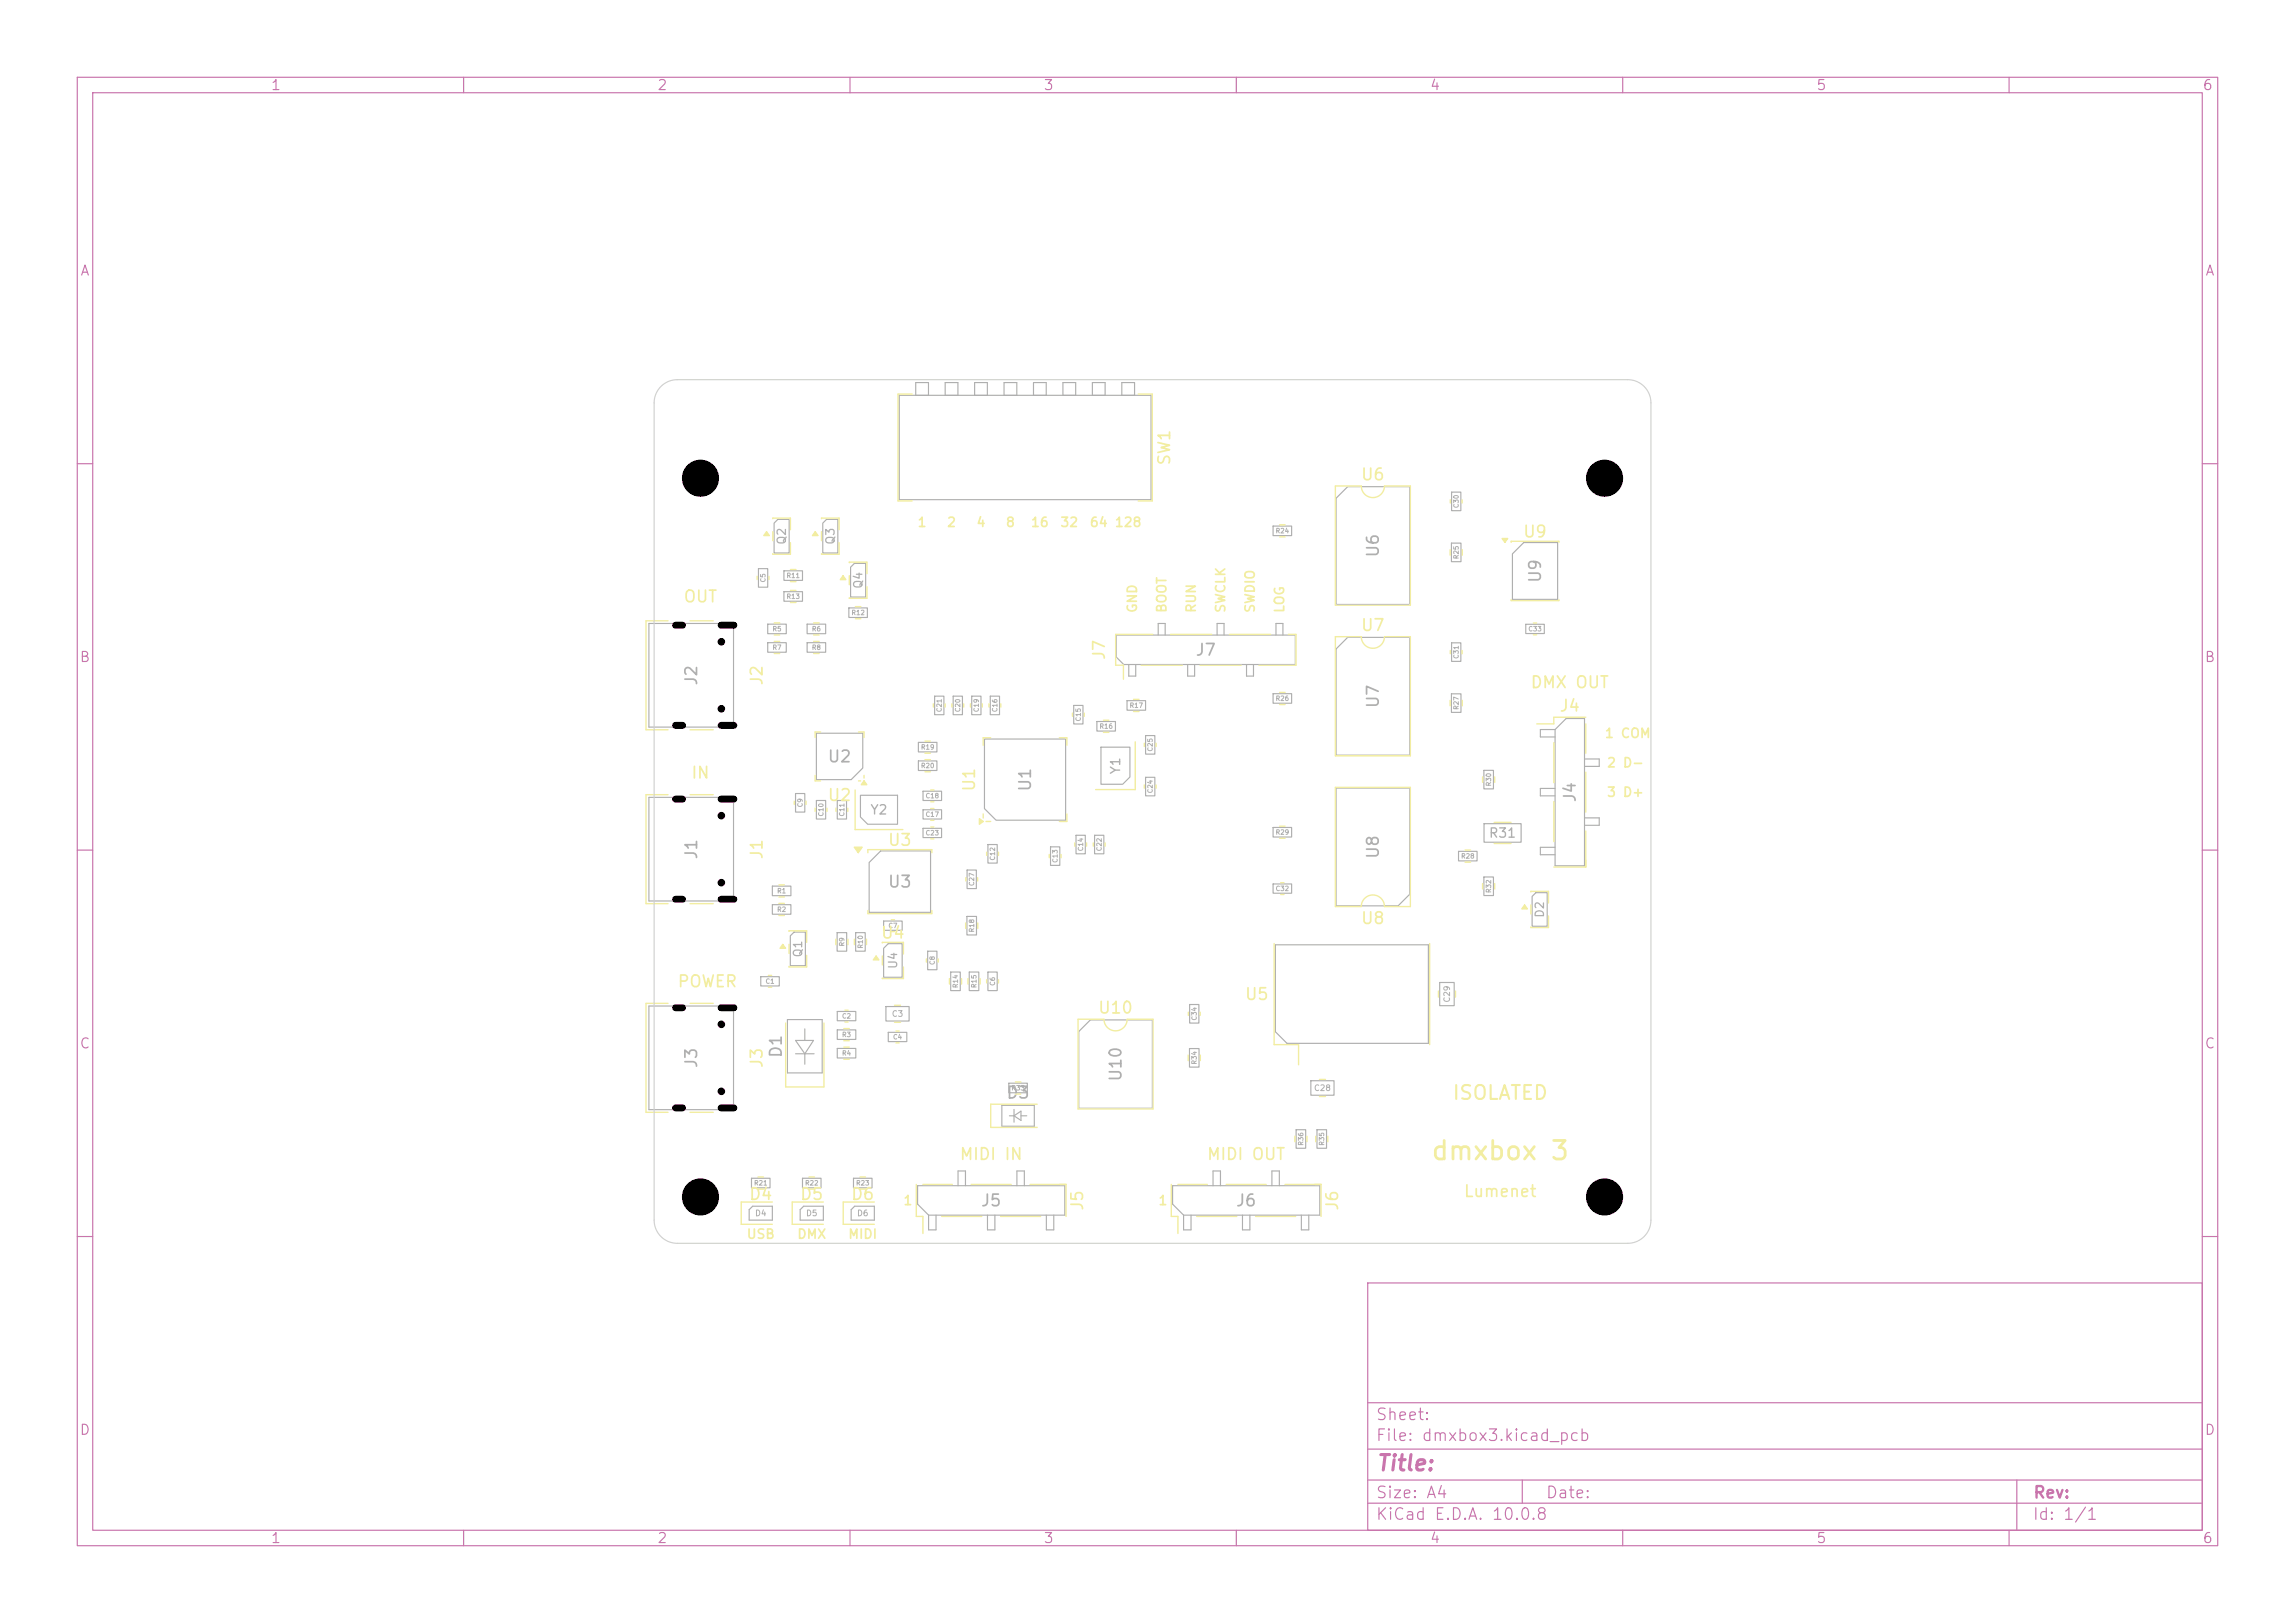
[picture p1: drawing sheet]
<svg xmlns="http://www.w3.org/2000/svg" width="297mm" height="210mm" viewBox="0 0 297 210" stroke-linecap="round" stroke-linejoin="round" font-family="sans-serif">
<defs><g id="words">
<text font-size="2.4" fill="#f2eda1" x="185.1" y="150.7">dmxbox 3</text>
<text font-size="2" fill="#c872ab" x="178" y="190.8">Title:</text>
<text font-size="1.8" fill="#f2eda1" x="187.8" y="142.7">ISOLATED</text>
<g font-size="1.5" fill="#f2eda1">
<text x="151.8" y="60.3" transform="rotate(-90 151.8 60.3)">SW1</text>
<text x="176" y="62.5">U6</text>
<text x="197" y="69.9">U9</text>
<text x="88.4" y="78.3">OUT</text>
<text x="176" y="82">U7</text>
<text x="99.1" y="88.8" transform="rotate(-90 99.1 88.8)">J2</text>
<text x="143.4" y="85.5" transform="rotate(-90 143.4 85.5)">J7</text>
<text x="198" y="89.4">DMX OUT</text>
<text x="201.7" y="92.4">J4</text>
<text x="89.4" y="101.1">IN</text>
<text x="107" y="104">U2</text>
<text x="126.5" y="102.5" transform="rotate(-90 126.5 102.5)">U1</text>
<text x="99.1" y="111.3" transform="rotate(-90 99.1 111.3)">J1</text>
<text x="114.8" y="109.8">U3</text>
<text x="176" y="119.9">U8</text>
<text x="113.9" y="121.8">U4</text>
<text x="87.6" y="128.1">POWER</text>
<text x="142" y="131.5">U10</text>
<text x="161" y="129.8">U5</text>
<text x="99.1" y="138.3" transform="rotate(-90 99.1 138.3)">J3</text>
<text x="96.8" y="155.6">D4</text>
<text x="103.4" y="155.6">D5</text>
<text x="110" y="155.6">D6</text>
<text x="124.1" y="150.5">MIDI IN</text>
<text x="156.1" y="150.5">MIDI OUT</text>
<text x="189.3" y="155.3">Lumenet</text>
<text x="140.5" y="156.8" transform="rotate(-90 140.5 156.8)">J5</text>
<text x="173.5" y="156.8" transform="rotate(-90 173.5 156.8)">J6</text>
</g>
<g font-size="1.5" fill="#afafaf">
<text x="178.8" y="72.2" transform="rotate(-90 178.8 72.2)">U6</text>
<text x="199.8" y="75.5" transform="rotate(-90 199.8 75.5)">U9</text>
<text x="90.6" y="88.8" transform="rotate(-90 90.6 88.8)">J2</text>
<text x="154.6" y="85.2">J7</text>
<text x="178.8" y="91.7" transform="rotate(-90 178.8 91.7)">U7</text>
<text x="107" y="99">U2</text>
<text x="133.8" y="102.5" transform="rotate(-90 133.8 102.5)">U1</text>
<text x="204.3" y="103.9" transform="rotate(-90 204.3 103.9)">J4</text>
<text x="90.6" y="111.3" transform="rotate(-90 90.6 111.3)">J1</text>
<text x="178.8" y="111.2" transform="rotate(-90 178.8 111.2)">U8</text>
<text x="114.8" y="115.2">U3</text>
<text x="101.5" y="137" transform="rotate(-90 101.5 137)">D1</text>
<text x="90.6" y="138.3" transform="rotate(-90 90.6 138.3)">J3</text>
<text x="130.1" y="142.5">D3</text>
<text x="145.5" y="140.1" transform="rotate(-90 145.5 140.1)">U10</text>
<text x="126.8" y="156.5">J5</text>
<text x="159.8" y="156.5">J6</text>
</g>
<g font-size="1.5" fill="#c872ab">
<text x="178" y="184.1">Sheet:</text>
<text x="178" y="186.8">File: dmxbox3.kicad_pcb</text>
<text x="178" y="197">KiCad E.D.A. 10.0.8</text>
<text x="178" y="194.2">Size: A4</text>
<text x="200" y="194.2">Date:</text>
<text x="263" y="197">Id: 1/1</text>
<text x="263" y="194.2">Rev:</text>
</g>
<g font-size="1.3" fill="#c872ab">
<text x="35" y="12">1</text>
<text x="85" y="12">2</text>
<text x="135" y="12">3</text>
<text x="185" y="12">4</text>
<text x="235" y="12">5</text>
<text x="285" y="12">6</text>
<text x="10.3" y="36">A</text>
<text x="285.3" y="36">A</text>
<text x="10.2" y="86">B</text>
<text x="285.2" y="86">B</text>
<text x="10.2" y="136">C</text>
<text x="285.2" y="136">C</text>
<text x="10.2" y="186">D</text>
<text x="285.2" y="186">D</text>
<text x="35" y="200">1</text>
<text x="85" y="200">2</text>
<text x="135" y="200">3</text>
<text x="185" y="200">4</text>
<text x="235" y="200">5</text>
<text x="285" y="200">6</text>
</g>
<g font-size="1.2" fill="#f2eda1">
<text x="118.6" y="68.5">1</text>
<text x="122.5" y="68.5">2</text>
<text x="126.3" y="68.5">4</text>
<text x="130.1" y="68.5">8</text>
<text x="133.3" y="68.5">16</text>
<text x="137.1" y="68.5">32</text>
<text x="140.9" y="68.5">64</text>
<text x="144.2" y="68.5">128</text>
<text x="147.4" y="79.4" transform="rotate(-90 147.4 79.4)">GND</text>
<text x="151.2" y="79.4" transform="rotate(-90 151.2 79.4)">BOOT</text>
<text x="155.1" y="79.4" transform="rotate(-90 155.1 79.4)">RUN</text>
<text x="158.9" y="79.4" transform="rotate(-90 158.9 79.4)">SWCLK</text>
<text x="162.7" y="79.4" transform="rotate(-90 162.7 79.4)">SWDIO</text>
<text x="166.5" y="79.4" transform="rotate(-90 166.5 79.4)">LOG</text>
<text x="207.6" y="95.8">1 COM</text>
<text x="207.9" y="99.6">2 D-</text>
<text x="207.9" y="103.4">3 D+</text>
<text x="96.5" y="160.6">USB</text>
<text x="103.1" y="160.6">DMX</text>
<text x="109.7" y="160.6">MIDI</text>
<text x="116.8" y="156.2">1</text>
<text x="149.8" y="156.2">1</text>
</g>
<g font-size="1.2" fill="#afafaf">
<text x="145.3" y="100.3" transform="rotate(-90 145.3 100.3)">Y1</text>
<text x="112.5" y="105.7">Y2</text>
<text x="192.6" y="108.7">R31</text>
</g>
<g font-size="1.1" fill="#afafaf">
<text x="102" y="70.6" transform="rotate(-90 102 70.6)">Q2</text>
<text x="108.3" y="70.6" transform="rotate(-90 108.3 70.6)">Q3</text>
<text x="111.9" y="76.3" transform="rotate(-90 111.9 76.3)">Q4</text>
<text x="200.1" y="118.8" transform="rotate(-90 200.1 118.8)">D2</text>
<text x="104.1" y="124" transform="rotate(-90 104.1 124)">Q1</text>
<text x="116.4" y="125.5" transform="rotate(-90 116.4 125.5)">U4</text>
</g>
<g font-size=".8" fill="#afafaf">
<text x="115.3" y="131.7">C3</text>
<text x="187.8" y="129.8" transform="rotate(-90 187.8 129.8)">C29</text>
<text x="170" y="141.3">C28</text>
<text x="97.6" y="157.5">D4</text>
<text x="104.2" y="157.5">D5</text>
<text x="110.8" y="157.5">D6</text>
</g>
<g font-size=".6" fill="#afafaf">
<text x="188.9" y="65.8" transform="rotate(-90 188.9 65.8)">C30</text>
<text x="165" y="69.1">R24</text>
<text x="99.2" y="75.4" transform="rotate(-90 99.2 75.4)">C5</text>
<text x="101.7" y="74.9">R11</text>
<text x="101.7" y="77.6">R13</text>
<text x="188.9" y="72.4" transform="rotate(-90 188.9 72.4)">R25</text>
<text x="99.9" y="81.8">R5</text>
<text x="105" y="81.8">R6</text>
<text x="110.1" y="79.7">R12</text>
<text x="197.7" y="81.8">C33</text>
<text x="99.9" y="84.2">R7</text>
<text x="105" y="84.2">R8</text>
<text x="188.9" y="85.3" transform="rotate(-90 188.9 85.3)">C31</text>
<text x="122" y="92.2" transform="rotate(-90 122 92.2)">C21</text>
<text x="124.4" y="92.2" transform="rotate(-90 124.4 92.2)">C20</text>
<text x="126.8" y="92.2" transform="rotate(-90 126.8 92.2)">C19</text>
<text x="129.2" y="92.2" transform="rotate(-90 129.2 92.2)">C16</text>
<text x="140" y="93.4" transform="rotate(-90 140 93.4)">C15</text>
<text x="142.2" y="94.4">R16</text>
<text x="146.1" y="91.7">R17</text>
<text x="165" y="90.8">R26</text>
<text x="188.9" y="91.9" transform="rotate(-90 188.9 91.9)">R27</text>
<text x="119.1" y="97.1">R19</text>
<text x="119.1" y="99.5">R20</text>
<text x="149.3" y="97.3" transform="rotate(-90 149.3 97.3)">C25</text>
<text x="193.1" y="101.8" transform="rotate(-90 193.1 101.8)">R30</text>
<text x="104" y="104.5" transform="rotate(-90 104 104.5)">C9</text>
<text x="106.7" y="105.7" transform="rotate(-90 106.7 105.7)">C10</text>
<text x="109.4" y="105.7" transform="rotate(-90 109.4 105.7)">C11</text>
<text x="119.7" y="105.8">C17</text>
<text x="119.7" y="103.4">C18</text>
<text x="149.3" y="102.7" transform="rotate(-90 149.3 102.7)">C24</text>
<text x="119.7" y="108.2">C23</text>
<text x="128.9" y="111.4" transform="rotate(-90 128.9 111.4)">C12</text>
<text x="137" y="111.7" transform="rotate(-90 137 111.7)">C13</text>
<text x="140.3" y="110.2" transform="rotate(-90 140.3 110.2)">C14</text>
<text x="142.7" y="110.2" transform="rotate(-90 142.7 110.2)">C22</text>
<text x="165" y="108.1">R29</text>
<text x="189" y="111.2">R28</text>
<text x="100.5" y="115.7">R1</text>
<text x="100.5" y="118.1">R2</text>
<text x="126.2" y="114.7" transform="rotate(-90 126.2 114.7)">C27</text>
<text x="165" y="115.4">C32</text>
<text x="193.1" y="115.6" transform="rotate(-90 193.1 115.6)">R32</text>
<text x="109.4" y="122.5" transform="rotate(-90 109.4 122.5)">R9</text>
<text x="111.8" y="122.8" transform="rotate(-90 111.8 122.8)">R10</text>
<text x="114.9" y="120.2">C7</text>
<text x="121.1" y="124.9" transform="rotate(-90 121.1 124.9)">C8</text>
<text x="126.2" y="120.7" transform="rotate(-90 126.2 120.7)">R18</text>
<text x="99" y="127.4">C1</text>
<text x="108.9" y="131.9">C2</text>
<text x="124.1" y="127.9" transform="rotate(-90 124.1 127.9)">R14</text>
<text x="126.5" y="127.9" transform="rotate(-90 126.5 127.9)">R15</text>
<text x="128.9" y="127.6" transform="rotate(-90 128.9 127.6)">C6</text>
<text x="108.9" y="134.3">R3</text>
<text x="108.9" y="136.7">R4</text>
<text x="115.5" y="134.6">C4</text>
<text x="155" y="137.8" transform="rotate(-90 155 137.8)">R34</text>
<text x="155" y="132.1" transform="rotate(-90 155 132.1)">C34</text>
<text x="130.8" y="141.2">R33</text>
<text x="168.8" y="148.3" transform="rotate(-90 168.8 148.3)">R36</text>
<text x="171.5" y="148.3" transform="rotate(-90 171.5 148.3)">R35</text>
<text x="97.5" y="153.5">R21</text>
<text x="104.1" y="153.5">R22</text>
<text x="110.7" y="153.5">R23</text>
</g>
</g></defs>
<g fill="none" stroke="#c872ab" stroke-width=".15">
<path d="M10 10h277v190h-277zM12 12h273v186h-273zM60 10v2M110 10v2M160 10v2M210 10v2M260 10v2M10 60h2M285 60h2M10 110h2M285 110h2M10 160h2"/>
<path d="M177 166h108v32h-108zM285 160h2M60 198v2M110 198v2M160 198v2M177 194.5h108M177 191.5h108M177 187.5h108M177 181.5h108M197 191.5v3M210 198v2M260 198v2"/>
<path d="M261 191.5v6.5"/>
</g>
<g fill="none" stroke="#afafaf" stroke-width=".15">
<path d="M116.4 51.2h32.6v13.5h-32.6zM118.5 51.2v-1.7h1.7v1.7M122.3 51.2v-1.7h1.7v1.7M126.1 51.2v-1.7h1.7v1.7M129.9 51.2v-1.7h1.7v1.7M133.7 51.2v-1.7h1.7v1.7M137.6 51.2v-1.7h1.6v1.7M141.4 51.2v-1.7h1.6v1.7M145.2 51.2v-1.7h1.6v1.7M98.2 73.6h1.2v2.4h-1.2zM100.2 67.7l.5-.5h1.4v4.4h-1.9zM101.5 73.9h2.4v1.2h-2.4z"/>
<path d="M101.5 76.6h2.4v1.2h-2.4zM106.5 67.7l.5-.5h1.4v4.4h-1.9zM109.9 78.7h2.4v1.2h-2.4zM110.6 72.9h1.4v4.4h-1.9v-3.9zM164.8 68.1h2.4v1.2h-2.4zM172.9 64.5l1.5-1.5h8v15.2h-9.5zM187.8 70.3h1.3v2.4h-1.3zM187.9 63.7h1.2v2.4h-1.2zM195.7 71.7l1.5-1.5h4.4v7.4h-5.9zM84 80.7h10.9v13.4h-10.9zM99.4 80.8h2.4v1.2h-2.4zM99.4 83.2h2.4v1.2h-2.4z"/>
<path d="M104.5 80.8h2.4v1.2h-2.4zM104.5 83.2h2.4v1.2h-2.4zM105.7 94.9h6v4.5l-1.5 1.5h-4.5zM118.9 96.1h2.4v1.2h-2.4zM118.9 98.5h2.4v1.2h-2.4zM121 90.1h1.2v2.4h-1.2zM123.4 90.1h1.2v2.4h-1.2zM125.8 90.1h1.2v2.4h-1.2zM127.4 95.6h10.5v10.5h-9l-1.5-1.5zM128.2 90.1h1.2v2.4h-1.2zM139 91.3h1.2v2.4h-1.2zM142 93.4h2.4v1.2h-2.4z"/>
<path d="M142.5 96.7h3.7v3.8l-.9 1h-2.8zM144.5 82.2h23.1v3.8h-22.2l-.9-1zM145.9 90.7h2.4v1.2h-2.4zM146.1 86v1.5h.9v-1.5M148.3 95.2h1.2v2.4h-1.2zM149.9 82.2v-1.5h.9v1.5M153.7 86v1.5h.9v-1.5M157.5 82.2v-1.5h.9v1.5M161.3 86v1.5h.9v-1.5M164.8 89.8h2.4v1.2h-2.4zM165.1 82.2v-1.5h.9v1.5M172.9 84l1.5-1.5h8v15.2h-9.5z"/>
<path d="M187.8 89.8h1.3v2.4h-1.3zM187.9 83.2h1.2v2.4h-1.2zM192 99.7h1.3v2.4h-1.3zM197.5 80.8h2.4v1.2h-2.4zM201.2 94.4h-1.9v1h1.9M202.7 93h2.4v19h-3.9v-17.6zM205.1 98.2h1.9v1h-1.9M84 103.2h10.9v13.4h-10.9zM100 114.7h2.4v1.2h-2.4zM100 117.1h2.4v1.2h-2.4zM103 102.7h1.2v2.4h-1.2zM105.7 103.6h1.2v2.4h-1.2z"/>
<path d="M108.4 103.6h1.2v2.4h-1.2zM111.4 102.9h4.8v3.8h-3.9l-.9-1zM114 110.1h6.4v8h-7.9v-6.5zM114.4 119.2h2.4v1.2h-2.4zM119.5 104.8h2.4v1.2h-2.4zM119.5 107.2h2.4v1.2h-2.4zM119.5 102.4h2.4v1.2h-2.4zM125.1 118.6h1.3v2.4h-1.3zM125.2 112.6h1.2v2.4h-1.2zM127.9 109.3h1.2v2.4h-1.2zM136 109.6h1.2v2.4h-1.2zM139.3 108.1h1.2v2.4h-1.2z"/>
<path d="M141.7 108.1h1.2v2.4h-1.2zM148.3 100.6h1.2v2.4h-1.2zM164.8 114.4h2.4v1.2h-2.4zM164.8 107.1h2.4v1.2h-2.4zM172.9 102h9.5v13.7l-1.5 1.5h-8zM188.8 110.2h2.4v1.2h-2.4zM192 113.5h1.3v2.4h-1.3zM192.1 106.6h4.8v2.4h-4.8zM198.8 115.5h1.4v4.4h-1.9v-3.9zM201.2 102h-1.9v1h1.9M201.2 109.6h-1.9v1h1.9M205.1 105.8h1.9v1h-1.9"/>
<path d="M84 130.2h10.9v13.4h-10.9zM98.5 126.4h2.4v1.2h-2.4zM101.9 131.9h4.5v6.9h-4.5zM102.8 120.6h1.4v4.4h-1.9v-3.9zM103 136.4h2.4M103 134.6h2.3l-1.1 1.8zM104.2 133.1v1.5M104.2 136.4v1.3M108.3 120.7h1.3v2.4h-1.3zM108.4 133.3h2.4v1.2h-2.4zM108.4 135.7h2.4v1.2h-2.4zM108.4 130.9h2.4v1.2h-2.4z"/>
<path d="M110.7 120.7h1.3v2.4h-1.3zM114.4 122.7l.6-.6h1.8v4.4h-2.4zM114.7 130.2h3v1.9h-3zM115 133.6h2.4v1.2h-2.4zM120.1 123.1h1.2v2.4h-1.2zM123 125.8h1.3v2.4h-1.3zM125.4 125.8h1.3v2.4h-1.3zM127.9 125.8h1.2v2.4h-1.2zM141.1 132h8v11.4h-9.5v-9.9zM153.9 135.7h1.3v2.4h-1.3zM154 130h1.2v2.4h-1.2zM165.1 122.3h19.8v12.7h-18.3l-1.5-1.5z"/>
<path d="M169.6 139.8h3v1.9h-3zM186.3 127.1h1.9v3h-1.9zM97 156.5l.4-.4h2.6v1.8h-3zM97.3 152.5h2.4v1.2h-2.4zM103.6 156.5l.4-.4h2.6v1.8h-3zM103.9 152.5h2.4v1.2h-2.4zM110.5 152.5h2.4v1.2h-2.4zM110.6 156.1h2.6v1.8h-3v-1.4zM118.7 153.4h19.1v3.8h-17.6l-1.5-1.4zM120.2 157.2v1.9h.9v-1.9M124 153.4v-1.9h.9v1.9M127.8 157.2v1.9h1v-1.9"/>
<path d="M129.7 143h4.2v2.7h-4.2zM130.6 140.2h2.4v1.2h-2.4zM130.6 144.4h.6M131.2 143.6v1.6M131.2 144.4l.9-.6v1.2zM131.6 153.4v-1.9h1v1.9M132.1 144.4h.8M135.4 157.2v1.9h1v-1.9M151.7 153.4h19.1v3.8h-17.6l-1.5-1.4zM153.2 157.2v1.9h.9v-1.9M157 153.4v-1.9h.9v1.9M160.8 157.2v1.9h1v-1.9"/>
<path d="M164.6 153.4v-1.9h1v1.9M167.7 146.2h1.3v2.4h-1.3zM168.4 157.2v1.9h1v-1.9M170.4 146.2h1.3v2.4h-1.3z"/>
</g>
<g fill="none" stroke="#f2eda1" stroke-width=".18">
<path d="M110.7 78.5h.7M110.7 80.1h.7M119.7 95.9h.7M119.7 97.5h.7M187.7 84.2v.4M189.2 84.2v.4M100.8 114.5h.7M100.8 116.1h.7M135.8 110.6v.4M137.3 110.6v.4M139.1 109.1v.4M140.6 109.1v.4"/>
<path d="M165.7 114.2h.5M165.7 115.7h.5M172.8 101.9h9.7v15.4h-3.3a1.5 1.5 0 0 0-1.5-1.5 1.5 1.5 0 0 0-1.5 1.5h-3.4zM191.9 100.5v.7M191.9 114.3v.7M193.4 100.5v.7M193.4 114.3v.7M101.3 122.2l.4 .5h-.8zM102.1 120.5v-.1h2.3v1.5M102.1 122.2v1.2M104.4 123.6v1.5h-2.3v-.1M110.6 121.5v.7"/>
<path d="M112.1 121.5v.7M164.9 122.1v13.1h3.2v2.6M185 122.1v13.1"/>
</g>
<path d="M101.3 122.2l.4 .5h-.8z" fill="#f2eda1"/>
<g fill="none" stroke="#f2eda1" stroke-width=".18">
<path d="M98 74.6v.4M99.5 74.6v.4M102.3 73.7h.7M102.3 75.3h.7M102.3 76.4h.7M102.3 78h.7M109.1 74.5l.4 .5h-.8zM109.9 72.8v-.1h2.3v1.5M109.9 74.5v1.2M112.2 75.9v1.5h-2.3v-.1M187.7 71.1v.7M189.2 71.1v.7"/>
<path d="M105.3 80.6h.7M105.3 82.2h.7M119.7 98.3h.7M119.7 99.9h.7M123.2 91.1v.4M124.7 91.1v.4M146.7 90.5h.7M146.7 92.1h.7M165.6 89.6h.7M165.6 91.2h.7M198.4 80.6h.5M198.4 82.1h.5"/>
<path d="M100.8 116.9h.7M100.8 118.5h.7M105.5 104.6v.4M107 104.6v.4M110.7 102.2v5.1h6.1M115.3 119h.5M120.4 104.6h.5M120.4 106.1h.5M120.4 107h.5M120.4 108.5h.5M125 113.6v.4M126.5 113.6v.4"/>
<path d="M148.1 101.6v.4M149.6 101.6v.4M165.6 106.9h.7M165.6 108.5h.7M99.4 126.2h.5M99.4 127.7h.5M109.2 133.1h.7M109.2 134.7h.7M115.3 120.5h.5M125.3 126.6v.7M126.8 126.6v.7M131.4 140h.7"/>
<path d="M139.5 131.9h3.4a1.5 1.5 0 0 0 1.5 1.5 1.5 1.5 0 0 0 1.5-1.5h3.3v11.6h-9.7zM153.8 131v.4M155.3 131v.4M111.3 152.3h.7M111.3 153.9h.7M118.6 153.3v4.1h.8v2.2M119.4 153.3h3.8M121.9 157.4h5.2M125.7 153.3h5.2M129.5 157.4h5.2M131.4 141.6h.7M133.3 153.3h4.7v4.1"/>
<path d="M167.6 147v.7M169.1 147v.7"/>
</g>
<path d="M109.1 74.5l.4 .5h-.8z" fill="#f2eda1"/>
<g fill="none" stroke="#f2eda1" stroke-width=".18">
<path d="M172.8 62.9h3.4a1.5 1.5 0 0 0 1.5 1.5 1.5 1.5 0 0 0 1.5-1.5h3.3v15.4h-9.7zM100.2 80.6h.7M100.2 82.2h.7M146.9 96v6.2h-5.1M148.1 96.2v.4M149.6 96.2v.4M102.8 103.7v.4M104.3 103.7v.4M120.4 102.2h.5M120.4 103.7h.5M197.3 117.1l.4 .5h-.8zM198.1 115.4v-.1h2.3v1.5"/>
<path d="M198.1 117.1v1.2M200.4 118.5v1.5h-2.3v-.1M109.2 135.5h.7M109.2 137.1h.7M115.8 130.1h.7M115.8 132.3h.7M153.8 136.5v.7M155.3 136.5v.7M170.8 139.7h.7M186.1 128.2v.8M188.4 128.2v.8M100 155.5h-4.1v2.9h4.1"/>
<path d="M104.7 152.3h.7M104.7 153.9h.7M151.6 153.3v4.1h.8v2.2M152.4 153.3h3.8M154.9 157.4h5.2M158.7 153.3h5.2M162.5 157.4h5.2M166.3 153.3h4.7v4.1M170.3 147v.7M170.8 141.9h.7M171.8 147v.7"/>
</g>
<path d="M197.3 117.1l.4 .5h-.8z" fill="#f2eda1"/>
<g fill="none" stroke="#f2eda1" stroke-width=".18">
<path d="M105.5 68.8l.4 .5h-.8zM106.3 67.1v-.1h2.3v1.5M106.3 68.8v1.2M108.6 70.2v1.5h-2.3v-.1M86.5 80.3h-2.9v14.1h2.9M89.3 80.3h3M89.3 94.4h3M100.2 83h.7M100.2 84.6h.7M105.3 83h.7M105.3 84.6h.7M120.8 91.1v.4"/>
<path d="M122.3 91.1v.4M86.5 102.8h-2.9v14.1h2.9M89.3 102.8h3M89.3 116.9h3M134.2 142.9h-6v3h6"/>
</g>
<path d="M105.5 68.8l.4 .5h-.8z" fill="#f2eda1"/>
<path d="M194.4 69.7h.7l-.3 .5zM195.6 70.2v-.2h6.1v.2M195.6 77.6v.1h6.1v-.1M138.8 92.3v.4M140.3 92.3v.4M172.8 82.4h3.4a1.5 1.5 0 0 0 1.5 1.5 1.5 1.5 0 0 0 1.5-1.5h3.3v15.4h-9.7zM127.7 110.3v.4M129.2 110.3v.4M193.4 106.4h2.1M193.4 109.1h2.1M115.9 133.4h.5M115.9 134.9h.5" fill="none" stroke="#f2eda1" stroke-width=".18"/>
<path d="M194.4 69.7h.7l-.3 .5z" fill="#f2eda1"/>
<path d="M128 91.1v.4M129.5 91.1v.4M108.2 121.5v.7M109.7 121.5v.7M113.4 123.7l.3 .5h-.7zM114.2 122v-.1h2.7v1.5M114.2 123.7v1.2M116.9 125.1v1.5h-2.7v-.1" fill="none" stroke="#f2eda1" stroke-width=".18"/>
<path d="M113.4 123.7l.3 .5h-.7z" fill="#f2eda1"/>
<path d="M99.2 68.8l.4 .5h-.8zM100 67.1v-.1h2.3v1.5M100 68.8v1.2M102.3 70.2v1.5h-2.3v-.1M127.7 126.8v.4M129.2 126.8v.4" fill="none" stroke="#f2eda1" stroke-width=".18"/>
<path d="M99.2 68.8l.4 .5h-.8z" fill="#f2eda1"/>
<g fill="none" stroke="#f2eda1" stroke-width=".18">
<path d="M165.6 67.9h.7M165.6 69.5h.7M187.7 64.7v.4M189.2 64.7v.4M110.6 109.6h1l-.5 .7zM112.3 110.3v-.4h8.3v.4M112.3 117.8v.4h8.3v-.4M125 119.4v.7M126.5 119.4v.7M141.5 109.1v.4M143 109.1v.4M101.7 132.4v8.2h4.9v-8.2"/>
<path d="M109.3 130.7h.5M109.3 132.2h.5M119.9 124.1v.4M121.4 124.1v.4M98.1 152.3h.7M98.1 153.9h.7M106.6 155.5h-4.1v2.9h4.1M113.2 155.5h-4.1v2.9h4.1"/>
</g>
<path d="M110.6 109.6h1l-.5 .7z" fill="#f2eda1"/>
<g fill="none" stroke="#f2eda1" stroke-width=".18">
<path d="M118 51h-1.8v13.8h1.8M147.3 51h1.8v13.8h-1.8M125.6 91.1v.4M127.1 91.1v.4M128.2 95.5h-1v.9M137.1 95.5h1v.9M142.8 93.2h.7M142.8 94.8h.7M147.7 86.1h5.3M149.2 82.1h-4.8v4h1v1.8M151.5 82.1h5.3M155.3 86.1h5.3"/>
<path d="M159.1 82.1h5.3M166.7 82.1h1v4h-4.8M201.1 96.1v5.2M205.2 92.8h-4.1v.9h-2.2M205.2 93.7v3.8M205.2 99.9v5.2M108.2 104.6v.4M109.7 104.6v.4M126.7 105.9l.5 .4-.5 .4zM127.2 105.3v.5M127.6 106.3h.6M138.1 105.3v1h-1"/>
<path d="M189.6 110h.7M189.6 111.6h.7M201.1 103.7v5.2M205.2 107.5v4.7h-4.1M86.5 129.8h-2.9v14.1h2.9M89.3 129.8h3M122.9 126.6v.7M124.4 126.6v.7M89.3 143.9h3"/>
</g>
<path d="M126.7 105.9l.5 .4-.5 .4z" fill="#f2eda1"/>
<path d="M106.2 94.7h-.7v.7M111.1 94.7h.7v.7M187.7 90.6v.7M189.2 90.6v.7M105.5 100.3v.7h.7M111.1 101h.3M111.8 101l.4 .5h-.7zM111.8 100.3v.4" fill="none" stroke="#f2eda1" stroke-width=".18"/>
<path d="M111.8 101l.4 .5h-.7z" fill="#f2eda1"/>
<path d="M85.5 50a3 3 0 0 1 2.2-.9h123a3 3 0 0 1 3 3v105.8a3 3 0 0 1-3 3h-123a3 3 0 0 1-3-3v-105.8a3 3 0 0 1 .8-2.1z" fill="none" stroke="#d0d2cd" stroke-width=".15"/>
<g fill="#000">
<circle cx="90.7" cy="61.9" r="2.4"/>
<circle cx="207.7" cy="61.9" r="2.4"/>
<circle cx="93.4" cy="91.7" r=".49"/>
<circle cx="93.4" cy="83" r=".49"/>
<circle cx="93.4" cy="114.2" r=".49"/>
<circle cx="93.4" cy="105.5" r=".49"/>
<circle cx="93.4" cy="132.5" r=".49"/>
<circle cx="90.7" cy="154.9" r="2.4"/>
<circle cx="93.4" cy="141.2" r=".49"/>
<circle cx="207.7" cy="154.9" r="2.4"/>
</g>
<path d="M87.4 80.9h.9M87.4 93.9h.9M93.3 80.9h1.7M93.3 93.9h1.7M87.4 103.4h.9M87.4 116.4h.9M93.3 103.4h1.7M93.3 116.4h1.7M87.4 130.4h.9M93.3 130.4h1.7M87.4 143.4h.9M93.3 143.4h1.7" fill="none" stroke="#000" stroke-width=".9"/>
<use href="#words"/>
</svg>
